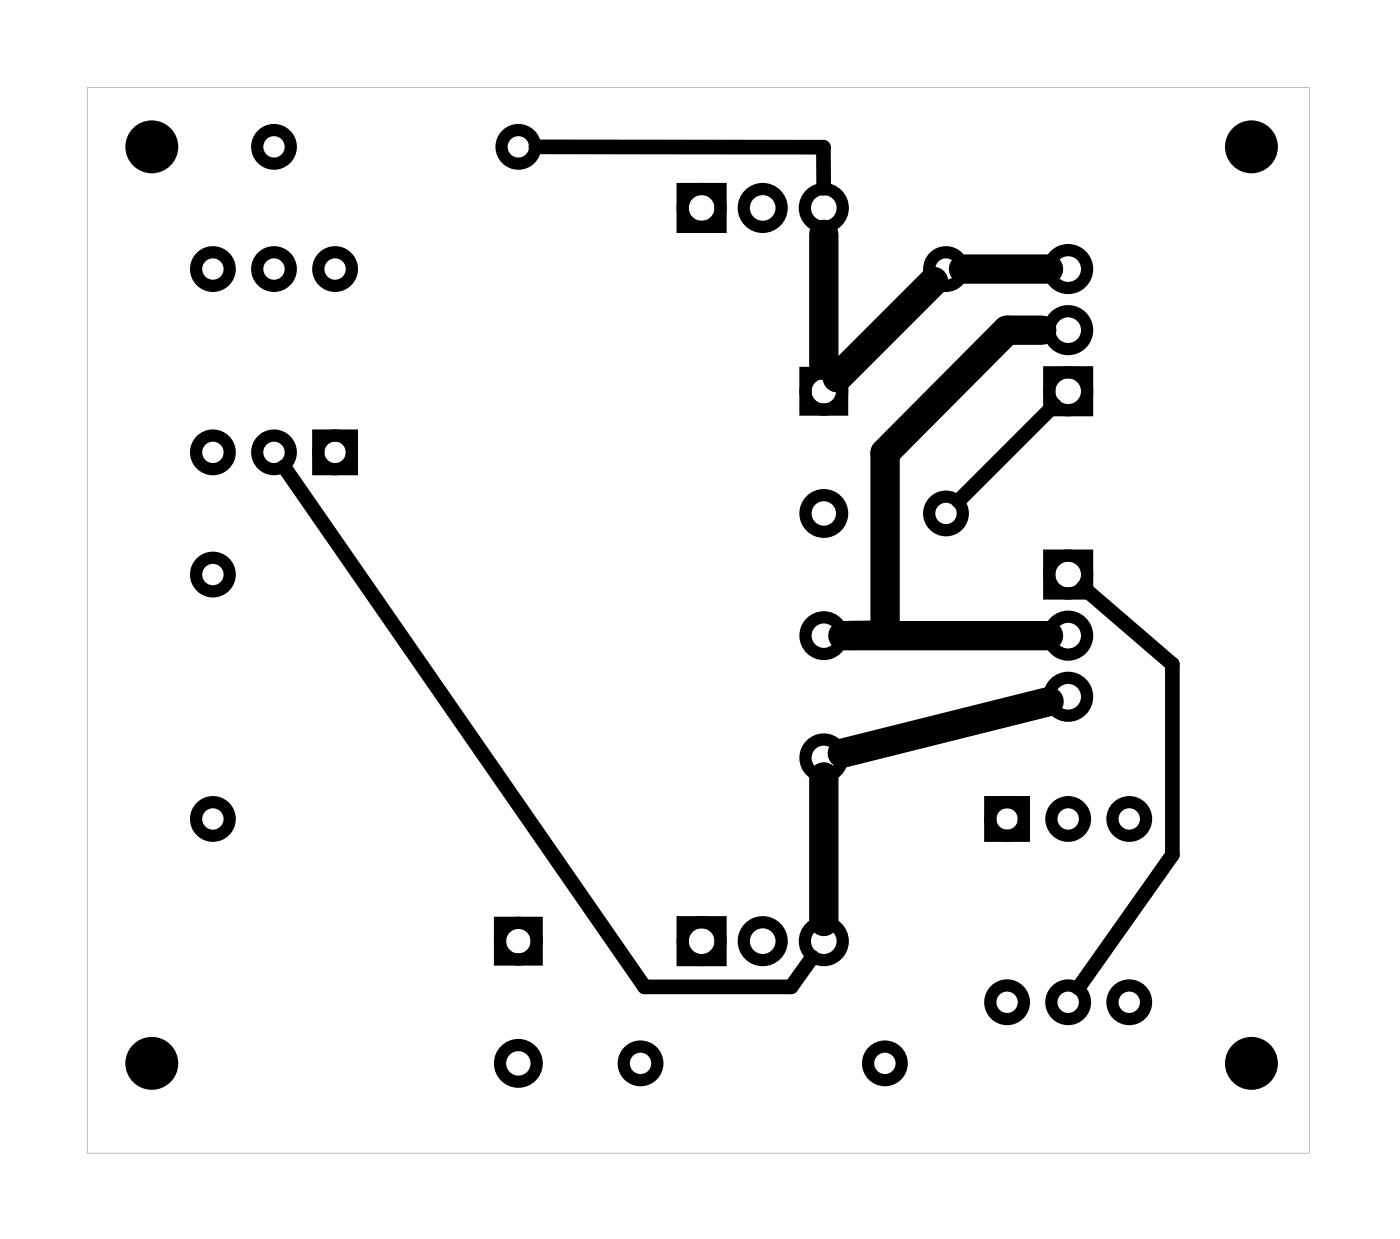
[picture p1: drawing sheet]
<svg xmlns="http://www.w3.org/2000/svg" width="58mm" height="52mm" viewBox="0 0 58 52" stroke-linecap="round" stroke-linejoin="round" font-family="sans-serif">
<path d="M3.6 3.6v44.3h50.8v-44.3zM3.6 3.6h50.8v44.3h-50.8z" fill="#000"/>
<g fill="none" stroke="#000" stroke-width=".51">
<path d="M13.2 18.1h1.4v1.4h-1.4zM28.4 7.9h1.6v1.5h-1.6zM33.5 15.5h1.5v1.5h-1.5zM43.6 15.5h1.6v1.6h-1.6zM20.8 38.4h1.5v1.5h-1.5zM28.4 38.3h1.6v1.6h-1.6zM41.2 33.3h1.4v1.4h-1.4zM43.6 23.1h1.6v1.6h-1.6z"/>
<circle cx="8.9" cy="18.8" r=".7"/>
<circle cx="8.9" cy="11.2" r=".7"/>
<circle cx="11.4" cy="18.8" r=".7"/>
<circle cx="11.4" cy="11.2" r=".7"/>
<circle cx="11.4" cy="6.1" r=".7"/>
<circle cx="13.9" cy="18.8" r=".7"/>
<circle cx="13.9" cy="11.2" r=".7"/>
<circle cx="21.6" cy="6.1" r=".7"/>
<circle cx="29.2" cy="8.6" r=".79"/>
<circle cx="31.7" cy="8.6" r=".79"/>
<circle cx="34.3" cy="8.6" r=".79"/>
<circle cx="34.3" cy="16.3" r=".76"/>
<circle cx="39.3" cy="11.2" r=".7"/>
<circle cx="44.4" cy="16.3" r=".79"/>
<circle cx="44.4" cy="13.7" r=".79"/>
<circle cx="44.4" cy="11.2" r=".79"/>
<circle cx="8.9" cy="34" r=".7"/>
<circle cx="8.9" cy="23.9" r=".7"/>
<circle cx="21.6" cy="39.1" r=".76"/>
<circle cx="29.2" cy="39.1" r=".79"/>
<circle cx="31.7" cy="39.1" r=".79"/>
<circle cx="34.3" cy="39.1" r=".79"/>
<circle cx="34.3" cy="26.4" r=".76"/>
<circle cx="34.3" cy="21.3" r=".76"/>
<circle cx="34.3" cy="31.5" r=".76"/>
<circle cx="39.3" cy="21.3" r=".7"/>
<circle cx="41.9" cy="34" r=".7"/>
<circle cx="44.4" cy="34" r=".7"/>
<circle cx="44.4" cy="29" r=".79"/>
<circle cx="44.4" cy="26.4" r=".79"/>
<circle cx="44.4" cy="23.9" r=".79"/>
<circle cx="47" cy="34" r=".7"/>
<circle cx="21.6" cy="44.2" r=".76"/>
<circle cx="26.6" cy="44.2" r=".7"/>
<circle cx="36.8" cy="44.2" r=".7"/>
<circle cx="41.9" cy="41.7" r=".7"/>
<circle cx="44.4" cy="41.7" r=".7"/>
<circle cx="47" cy="41.7" r=".7"/>
</g>
<g fill="#000">
<circle cx="6.3" cy="6.1" r="1.1"/>
<circle cx="52" cy="6.1" r="1.1"/>
<circle cx="6.3" cy="44.2" r="1.1"/>
<circle cx="52" cy="44.2" r="1.1"/>
</g>
<path d="M34.3 9.7v5.5M38.8 11.7l-4 4M40.1 11.2h3.5M43.3 13.7h-1.4l-5.1 5.1v7.6h-1.5M34.3 32.3v6M35 26.4h8.6M43.6 29.2l-8.6 2.1" fill="none" stroke="#000" stroke-width="1.2"/>
<path d="M11.8 19.4l15 21.6h6.1l.9-1.2M22.3 6.1h11.9v1.7M43.8 16.8l-4 4M45 24.4l3.7 3.2v7.9l-3.9 5.6" fill="none" stroke="#000" stroke-width=".61"/>
</svg>
